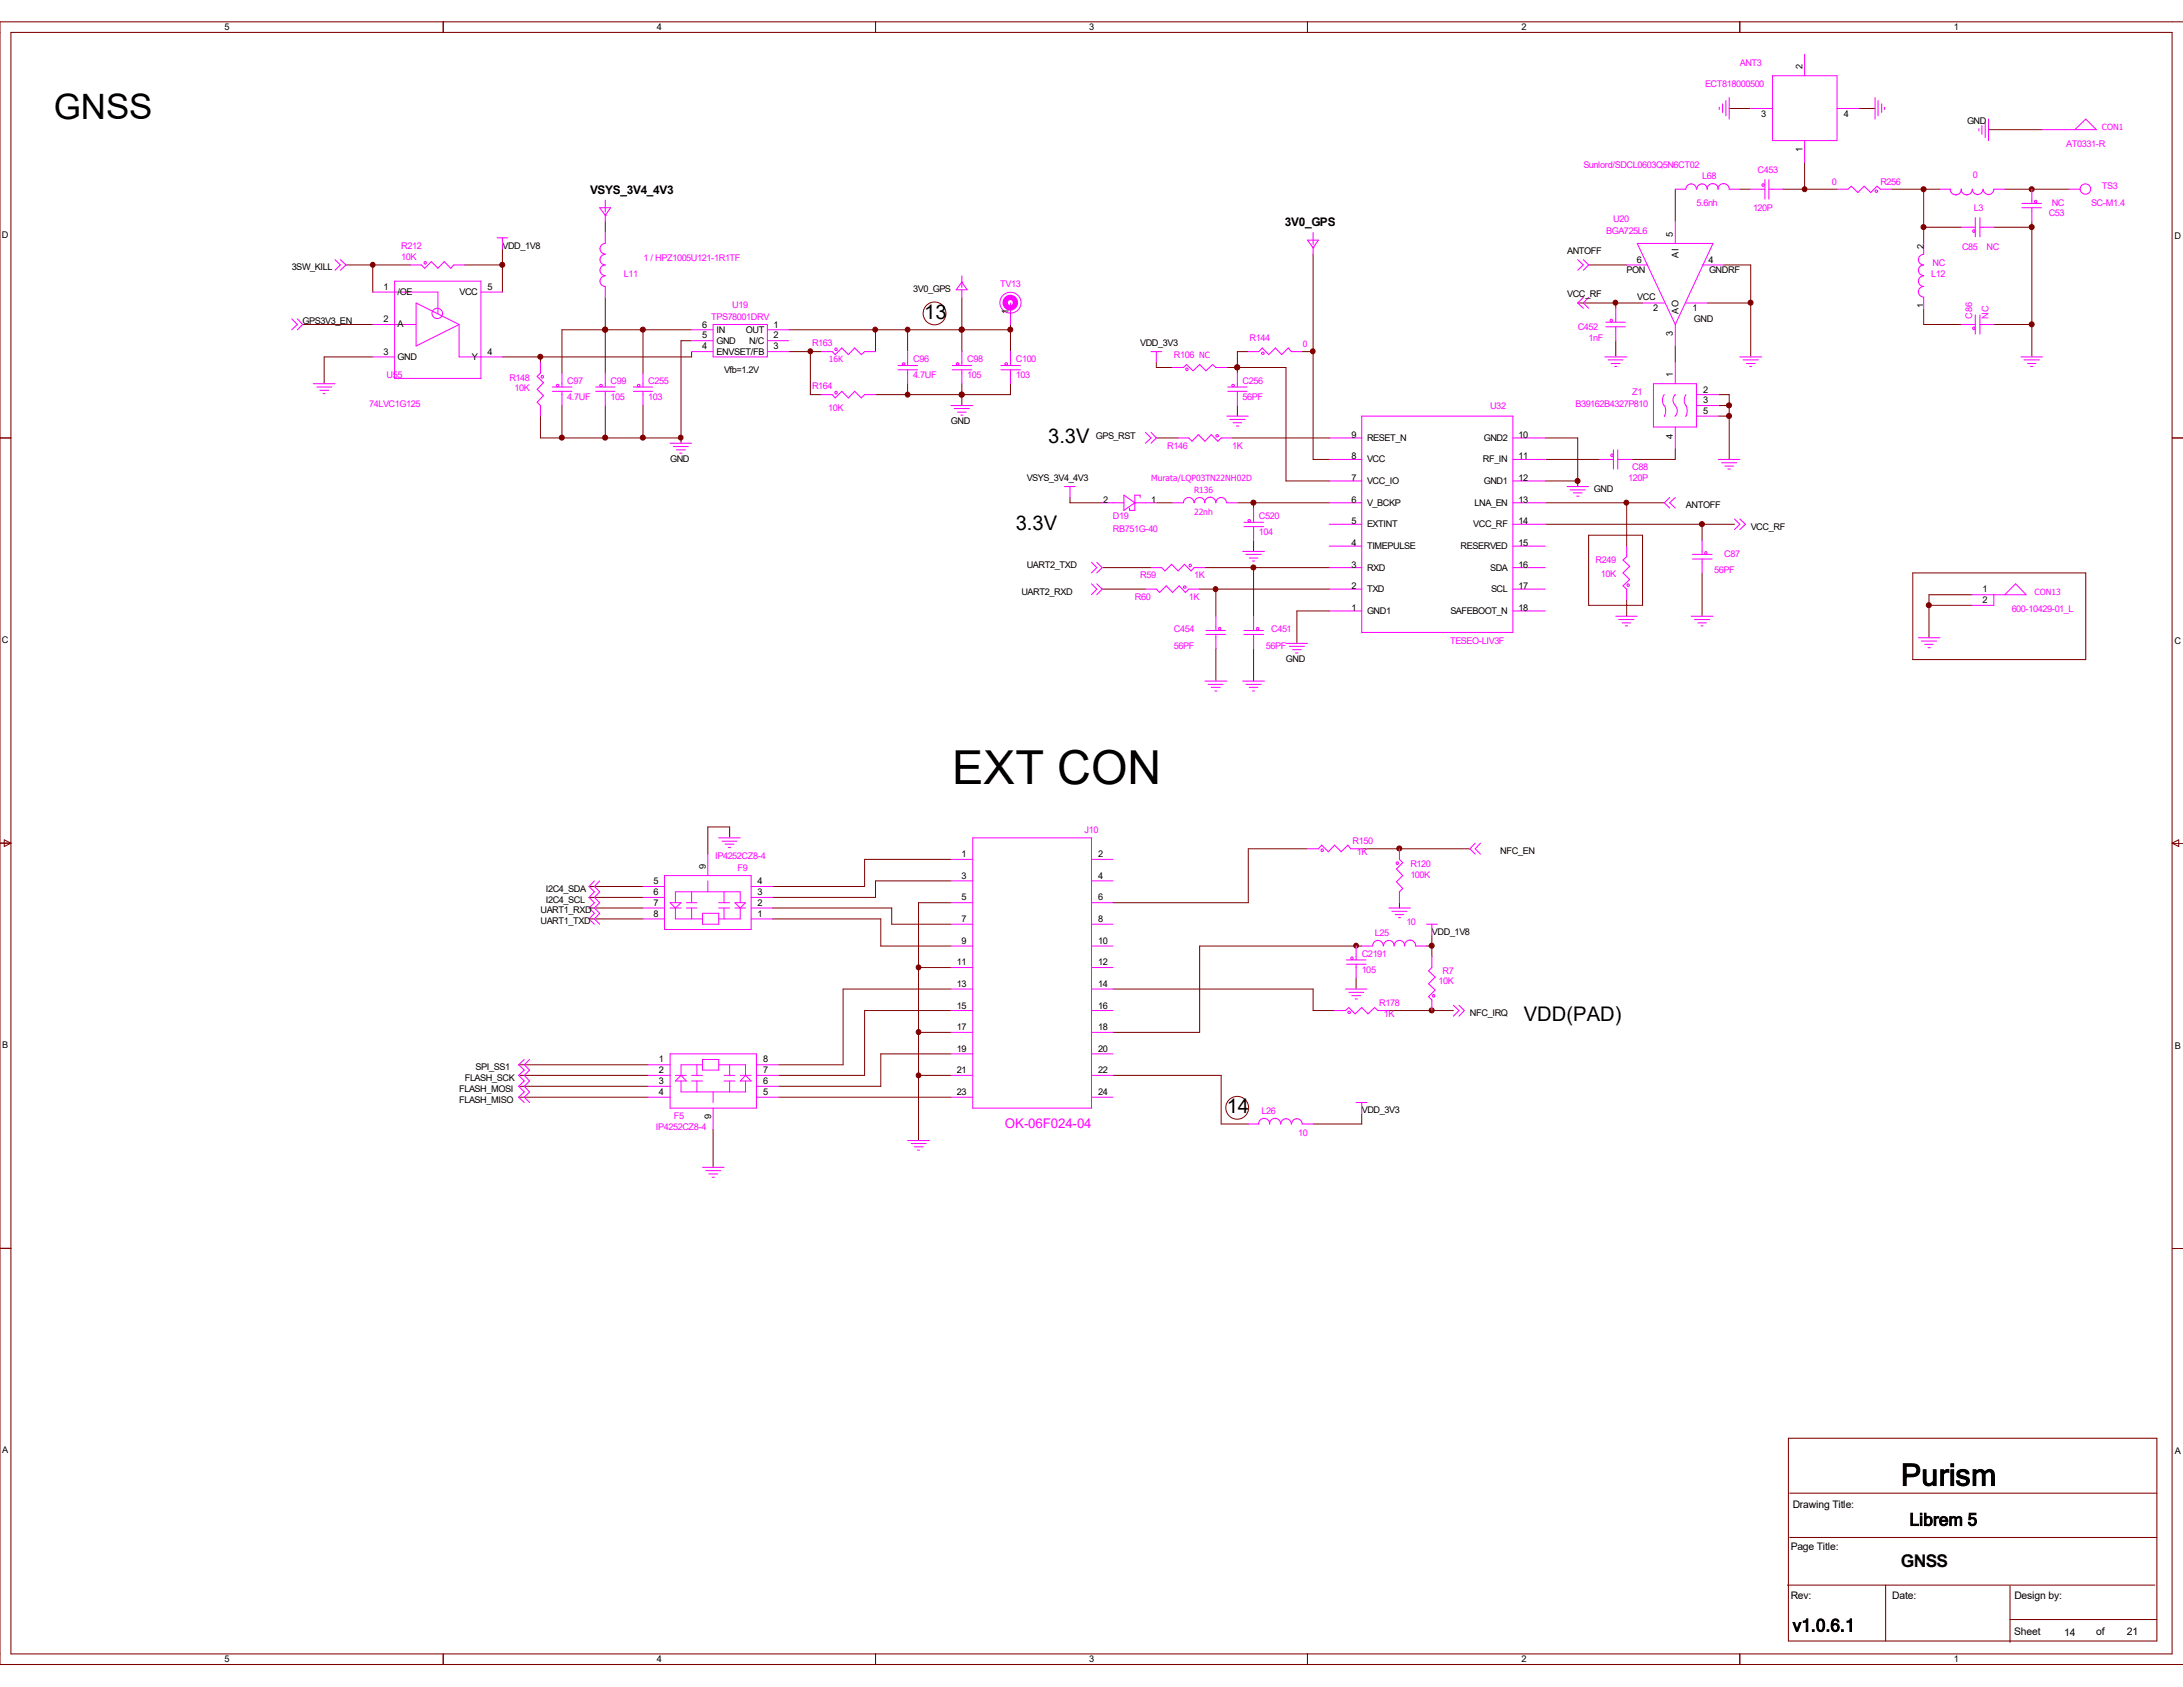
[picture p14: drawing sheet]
<svg xmlns="http://www.w3.org/2000/svg" width="279mm" height="216mm" viewBox="0 0 279 216" stroke-linecap="round" stroke-linejoin="round" font-family="sans-serif">
<defs><g id="words">
<text font-size="6" x="121.9" y="100.3">EXT CON</text>
<text font-size="4.5" x="6.9" y="15.2">GNSS</text>
<text font-size="3.9" x="243.3" y="190.1">Purism</text>
<g font-size="2.6">
<text x="118.3" y="40.8">13</text>
<text x="134.2" y="56.7">3.3V</text>
<text x="130" y="67.8">3.3V</text>
<text x="195" y="130.7">VDD(PAD)</text>
<text x="157" y="142.5">14</text>
</g>
<g font-size="2.2">
<text x="244.4" y="195.2">Librem 5</text>
<text x="243.3" y="200.6">GNSS</text>
<text x="229.4" y="208.8">v1.0.6.1</text>
</g>
<text font-size="1.7" fill="#f0f" x="128.6" y="144.4">OK-06F024-04</text>
<g font-size="1.5">
<text x="75.5" y="24.8">VSYS_3V4_4V3</text>
<text x="164.5" y="28.9">3V0_GPS</text>
</g>
<g font-size="1.3">
<text x="229.4" y="193">Drawing Title:</text>
<text x="229.2" y="198.4">Page Title:</text>
<text x="229.2" y="204.6">Rev:</text>
<text x="242.2" y="204.6">Date:</text>
<text x="257.8" y="209.2">Sheet</text>
<text x="257.8" y="204.6">Design by:</text>
<text x="264.2" y="209.3">14</text>
<text x="268.3" y="209.2">of</text>
<text x="272.2" y="209.2">21</text>
</g>
<g font-size="1.2">
<text x="28.7" y="3.9">5</text>
<text x="84.1" y="3.9">4</text>
<text x="139.4" y="3.9">3</text>
<text x="194.7" y="3.9">2</text>
<text x="250.1" y="3.9">1</text>
<text x="230.7" y="8.8" transform="rotate(-90 230.7 8.8)">2</text>
<text x="225.4" y="14.9">3</text>
<text x="236" y="14.9">4</text>
<text x="251.8" y="15.9">GND</text>
<text x="230.7" y="19.5" transform="rotate(-90 230.7 19.5)">1</text>
<text x=".3" y="30.4">D</text>
<text x="37.3" y="34.6">3SW_KILL</text>
<text x="64.3" y="31.8">VDD_1V8</text>
<text x="200.6" y="32.6">ANTOFF</text>
<text x="208.2" y="35">PON</text>
<text x="209.5" y="33.6">6</text>
<text x="214.1" y="30.3" transform="rotate(-90 214.1 30.3)">5</text>
<text x="214.8" y="33" transform="rotate(-90 214.8 33)">AI</text>
<text x="218.7" y="33.6">4</text>
<text x="218.7" y="35">GNDRF</text>
<text x="246.2" y="31.8" transform="rotate(-90 246.2 31.8)">2</text>
<text x="278.3" y="30.6">D</text>
<text x="38.7" y="41.5">GPS3V3_EN</text>
<text x="49.1" y="37.1">1</text>
<text x="49.1" y="41.2">2</text>
<text x="50.9" y="37.8">/OE</text>
<text x="50.9" y="41.9">A</text>
<text x="58.8" y="37.8">VCC</text>
<text x="62.4" y="37.1">5</text>
<text x="89.9" y="42">6</text>
<text x="99" y="42">1</text>
<text x="116.9" y="37.4">3V0_GPS</text>
<text x="129.1" y="40.2" transform="rotate(-90 129.1 40.2)">1</text>
<text x="200.6" y="38.1">VCC_RF</text>
<text x="209.5" y="38.4">VCC</text>
<text x="211.6" y="39.8">2</text>
<text x="214.8" y="40.1" transform="rotate(-90 214.8 40.1)">AO</text>
<text x="216.6" y="39.8">1</text>
<text x="216.8" y="41.2">GND</text>
<text x="246.2" y="39.4" transform="rotate(-90 246.2 39.4)">1</text>
<text x="49.1" y="45.4">3</text>
<text x="50.9" y="46.1">GND</text>
<text x="60.4" y="46.1">Y</text>
<text x="62.4" y="45.4">4</text>
<text x="89.9" y="44.7">4</text>
<text x="89.9" y="43.3">5</text>
<text x="91.7" y="45.4">ENVSET/FB</text>
<text x="91.7" y="44">GND</text>
<text x="91.7" y="42.6">IN</text>
<text x="92.7" y="47.8">Vfb=1.2V</text>
<text x="95.5" y="42.6">OUT</text>
<text x="95.9" y="44">N/C</text>
<text x="99" y="43.3">2</text>
<text x="99" y="44.7">3</text>
<text x="145.9" y="44.3">VDD_3V3</text>
<text x="214.1" y="43" transform="rotate(-90 214.1 43)">3</text>
<text x="214.1" y="48.3" transform="rotate(-90 214.1 48.3)">1</text>
<text x="218" y="53">5</text>
<text x="218" y="51.6">3</text>
<text x="218" y="50.2">2</text>
<text x="85.8" y="59.1">GND</text>
<text x="121.7" y="54.3">GND</text>
<text x="140.3" y="56.2">GPS_RST</text>
<text x="173" y="58.8">8</text>
<text x="173" y="56">9</text>
<text x="175" y="59.2">VCC</text>
<text x="175" y="56.4">RESET_N</text>
<text x="189.8" y="59.2">RF_IN</text>
<text x="189.9" y="56.4">GND2</text>
<text x="194.4" y="56">10</text>
<text x="194.4" y="58.8">11</text>
<text x="214.1" y="56.1" transform="rotate(-90 214.1 56.1)">4</text>
<text x="131.4" y="61.6">VSYS_3V4_4V3</text>
<text x="141.2" y="64.3">2</text>
<text x="147.3" y="64.3">1</text>
<text x="173" y="64.3">6</text>
<text x="173" y="61.6">7</text>
<text x="175" y="64.7">V_BCKP</text>
<text x="175" y="61.9">VCC_IO</text>
<text x="188.7" y="64.7">LNA_EN</text>
<text x="189.9" y="61.9">GND1</text>
<text x="194.4" y="61.6">12</text>
<text x="194.4" y="64.3">13</text>
<text x="204" y="62.9">GND</text>
<text x="215.8" y="65">ANTOFF</text>
<text x="173" y="69.9">4</text>
<text x="173" y="67.1">5</text>
<text x="175" y="70.3">TIMEPULSE</text>
<text x="175" y="67.5">EXTINT</text>
<text x="186.9" y="70.3">RESERVED</text>
<text x="188.6" y="67.5">VCC_RF</text>
<text x="194.4" y="69.9">15</text>
<text x="194.4" y="67.1">14</text>
<text x="224.1" y="67.8">VCC_RF</text>
<text x="130.7" y="76.1">UART2_RXD</text>
<text x="131.4" y="72.6">UART2_TXD</text>
<text x="173" y="75.4">2</text>
<text x="173" y="72.6">3</text>
<text x="175" y="75.8">TXD</text>
<text x="175" y="73">RXD</text>
<text x="190.7" y="73">SDA</text>
<text x="190.8" y="75.8">SCL</text>
<text x="194.4" y="72.6">16</text>
<text x="194.4" y="75.4">17</text>
<text x="253.7" y="75.8">1</text>
<text x="253.7" y="77.2">2</text>
<text x=".3" y="82.3">C</text>
<text x="173" y="78.2">1</text>
<text x="175" y="78.6">GND1</text>
<text x="185.6" y="78.6">SAFEBOOT_N</text>
<text x="194.4" y="78.2">18</text>
<text x="278.3" y="82.4">C</text>
<text x="164.6" y="84.7">GND</text>
<text x="83.7" y="113.2">5</text>
<text x="90.3" y="111.2" transform="rotate(-90 90.3 111.2)">9</text>
<text x="96.9" y="113.2">4</text>
<text x="123.1" y="109.7">1</text>
<text x="123.1" y="112.5">3</text>
<text x="140.6" y="109.7">2</text>
<text x="140.6" y="112.5">4</text>
<text x="192" y="109.3">NFC_EN</text>
<text x="69.2" y="116.9">UART1_RXD</text>
<text x="69.2" y="118.3">UART1_TXD</text>
<text x="69.8" y="114.1">I2C4_SDA</text>
<text x="69.8" y="115.5">I2C4_SCL</text>
<text x="83.7" y="114.6">6</text>
<text x="83.7" y="115.9">7</text>
<text x="83.7" y="117.3">8</text>
<text x="96.9" y="117.3">1</text>
<text x="96.9" y="115.9">2</text>
<text x="96.9" y="114.6">3</text>
<text x="123.1" y="115.2">5</text>
<text x="123.1" y="118">7</text>
<text x="140.6" y="115.2">6</text>
<text x="140.6" y="118">8</text>
<text x="183.3" y="119.7">VDD_1V8</text>
<text x="122.5" y="123.5">11</text>
<text x="123.1" y="120.8">9</text>
<text x="140.5" y="123.5">12</text>
<text x="140.6" y="120.8">10</text>
<text x="122.5" y="126.3">13</text>
<text x="122.5" y="129.1">15</text>
<text x="122.5" y="131.8">17</text>
<text x="140.5" y="126.3">14</text>
<text x="140.5" y="129.1">16</text>
<text x="140.5" y="131.8">18</text>
<text x="188.1" y="130">NFC_IRQ</text>
<text x=".3" y="134.2">B</text>
<text x="60.9" y="136.9">SPI_SS1</text>
<text x="84.3" y="136">1</text>
<text x="84.3" y="137.4">2</text>
<text x="97.7" y="137.4">7</text>
<text x="97.7" y="136">8</text>
<text x="122.5" y="134.6">19</text>
<text x="122.5" y="137.4">21</text>
<text x="140.5" y="134.6">20</text>
<text x="140.5" y="137.4">22</text>
<text x="278.3" y="134.3">B</text>
<text x="58.8" y="139.7">FLASH_MOSI</text>
<text x="58.8" y="141.1">FLASH_MISO</text>
<text x="59.5" y="138.3">FLASH_SCK</text>
<text x="84.3" y="138.8">3</text>
<text x="84.3" y="140.1">4</text>
<text x="91" y="143.3" transform="rotate(-90 91 143.3)">9</text>
<text x="97.7" y="140.1">5</text>
<text x="97.7" y="138.8">6</text>
<text x="122.5" y="140.1">23</text>
<text x="140.5" y="140.1">24</text>
<text x="174.3" y="142.5">VDD_3V3</text>
<text x=".3" y="186">A</text>
<text x="278.3" y="186.1">A</text>
<text x="28.7" y="212.7">5</text>
<text x="84.1" y="212.7">4</text>
<text x="139.4" y="212.7">3</text>
<text x="194.7" y="212.7">2</text>
<text x="250.1" y="212.7">1</text>
</g>
<g font-size="1.2" fill="#f0f">
<text x="218.2" y="11.1">ECT818000500</text>
<text x="222.7" y="8.4">ANT3</text>
<text x="202.6" y="21.5">Sunlord/SDCL0603Q5N6CT02</text>
<text x="217.8" y="22.9">L68</text>
<text x="225" y="22.1">C453</text>
<text x="234.4" y="23.6">0</text>
<text x="240.7" y="23.6">R256</text>
<text x="252.5" y="22.8">0</text>
<text x="264.5" y="18.8">AT0331-R</text>
<text x="205.6" y="29.9">BGA725L6</text>
<text x="206.5" y="28.4">U20</text>
<text x="217.1" y="26.4">5.6nh</text>
<text x="224.4" y="27">120P</text>
<text x="252.6" y="27">L3</text>
<text x="262.2" y="27.7">C53</text>
<text x="262.6" y="26.3">NC</text>
<text x="267.6" y="26.4">SC-M1.4</text>
<text x="269" y="24.2">TS3</text>
<text x="51.4" y="31.8">R212</text>
<text x="51.4" y="33.2">10K</text>
<text x="79.8" y="35.4">L11</text>
<text x="82.4" y="33.4">1 / HPZ1005U121-1R1TF</text>
<text x="247.2" y="35.4">L12</text>
<text x="247.4" y="34">NC</text>
<text x="251.1" y="32">C85</text>
<text x="254.3" y="32">NC</text>
<text x="91" y="40.9">TPS78001DRV</text>
<text x="93.7" y="39.5">U19</text>
<text x="128" y="36.8">TV13</text>
<text x="252.4" y="40.8" transform="rotate(-90 252.4 40.8)">C86</text>
<text x="254.5" y="40.8" transform="rotate(-90 254.5 40.8)">NC</text>
<text x="103.9" y="44.3">R163</text>
<text x="116.9" y="46.4">C96</text>
<text x="123.8" y="46.4">C98</text>
<text x="130" y="46.4">C100</text>
<text x="150.2" y="45.8">R106 NC</text>
<text x="159.9" y="43.7">R144</text>
<text x="201.9" y="42.2">C452</text>
<text x="203.3" y="43.6">1nF</text>
<text x="47.2" y="52">74LVC1G125</text>
<text x="49.5" y="48.4">U55</text>
<text x="65.2" y="48.7">R148</text>
<text x="65.9" y="50.1">10K</text>
<text x="72.6" y="49.1">C97</text>
<text x="72.6" y="51.2">4.7UF</text>
<text x="78.1" y="49.1">C99</text>
<text x="78.1" y="51.2">105</text>
<text x="83" y="49.1">C255</text>
<text x="83" y="51.2">103</text>
<text x="103.9" y="49.8">R164</text>
<text x="106" y="52.6">10K</text>
<text x="116.9" y="48.4">4.7UF</text>
<text x="123.8" y="48.4">105</text>
<text x="130" y="48.4">103</text>
<text x="159" y="49.1">C256</text>
<text x="159" y="51.2">56PF</text>
<text x="190.7" y="52.3">U32</text>
<text x="201.6" y="52">B39162B4327P810</text>
<text x="208.9" y="50.5">Z1</text>
<text x="149.4" y="57.4">R146</text>
<text x="157.7" y="57.4">1K</text>
<text x="208.4" y="61.6">120P</text>
<text x="208.9" y="60.2">C88</text>
<text x="142.5" y="66.4">D19</text>
<text x="142.5" y="68.1">RB751G-40</text>
<text x="161.1" y="66.4">C520</text>
<text x="161.1" y="68.5">104</text>
<text x="220.7" y="71.2">C87</text>
<text x="145.2" y="76.8">R60</text>
<text x="145.9" y="74">R59</text>
<text x="152.1" y="76.8">1K</text>
<text x="152.8" y="74">1K</text>
<text x="204.2" y="72.1">R249</text>
<text x="204.9" y="73.9">10K</text>
<text x="219.4" y="73.3">56PF</text>
<text x="150.2" y="80.9">C454</text>
<text x="150.2" y="83">56PF</text>
<text x="162" y="83">56PF</text>
<text x="162.7" y="80.9">C451</text>
<text x="185.6" y="82.5">TESEO-LIV3F</text>
<text x="257.5" y="78.3">600-10429-01_L</text>
<text x="138.8" y="106.6">J10</text>
<text x="91.5" y="110">IP4252CZ8-4</text>
<text x="94.4" y="111.5">F9</text>
<text x="173.1" y="108">R150</text>
<text x="173.7" y="109.4">1K</text>
<text x="180.5" y="111">R120</text>
<text x="180.5" y="112.4">100K</text>
<text x="176" y="119.8">L25</text>
<text x="180" y="118.4">10</text>
<text x="174.3" y="122.4">C2191</text>
<text x="174.3" y="124.5">105</text>
<text x="184.1" y="126">10K</text>
<text x="184.6" y="124.6">R7</text>
<text x="176.5" y="128.8">R178</text>
<text x="177.1" y="130.1">1K</text>
<text x="86.2" y="143.2">F5</text>
<text x="161.5" y="142.6">L26</text>
<text x="83.9" y="144.7">IP4252CZ8-4</text>
<text x="166.2" y="145.4">10</text>
</g>
<g font-size="1.1" fill="#f0f">
<text x="269" y="16.6">CON1</text>
<text x="106.1" y="46.4">16K</text>
<text x="166.8" y="44.4">0</text>
<text x="147.3" y="61.6">Murata/LQP03TN22NH02D</text>
<text x="152.8" y="63.1">R136</text>
<text x="152.8" y="65.9">22nh</text>
<text x="260.4" y="76.1">CON13</text>
</g>
</g></defs>
<g fill="none" stroke="#800000" stroke-width=".13">
<path d="M1.4 4.1h276.6v207.6h-276.6zM56.7 2.8v1.3M112.1 2.8v1.3M167.3 2.8v1.3M221.3 13.9h2.8M222.7 2.8v1.3M237.9 13.9h2.1M254.5 16.6h6.9M279.4 2.8h-279.4v210.2h279.4M44.3 33.9h8.2M47.7 33.9v3.5M59.5 33.9h4.8"/>
<path d="M64.3 31.8v5.6M77.5 28.4v1.4M77.5 38.1v9.7M123.1 38.1v6.9M168.1 32.6v26.2h2M201.9 38.8h8.3M203.3 33.9h4.9M206.8 38.8v.7M214.4 24.2v4.2M218.5 38.8h5.6M220.6 33.9h3.5v11.8M222.7 24.2h1.4"/>
<path d="M228.2 24.2h6.9M231 20.8v3.4M242.1 24.2h6.2M246.2 39.5v2h4.8M246.2 24.2v7M246.2 29.1h4.8M255.2 29.1h4.9M256.6 24.2h8.3M260.1 24.2h.1M260.1 28.4v17.3M0 56h1.4M38.7 41.5h9"/>
<path d="M47.7 45.7h-6.2v3.4M69.2 53.3v2.7h18M69.2 45.7v.7M71.9 51.9v4.1M77.5 42.2h.1M77.5 51.9v4.1M82.3 42.2v5.6M82.3 51.9v4.1M88.5 43.6h-1.3v13.1M88.5 42.2h-16.6v5.6M88.5 45v.7h-24.2M101 42.2h28.3"/>
<path d="M101 45h4.1M103.7 45v5.5h1.4M112.1 42.2v2.8M116.2 42.2v2.8M116.2 49.1v1.4M123.1 50.5h.1M123.1 42.2h.1M123.1 49.1v2.8M129.3 49.1v1.4h-17.2M129.3 41.5v3.5M148 56h2.8M148 46.4v.6h2.1"/>
<path d="M157 47h7.6v14.6h5.5M157.7 56h12.4M158.4 47h.1M158.4 51.9v1.4M159.8 45h-1.4v2.8M166.7 45h1.4M197.8 56h4.1v6.3M197.8 58.8h6.9M206.8 43.6v2.1M214.4 57.4v1.4h-5.5M214.4 44.3v2.1M219.9 50.5h1.4v8.3"/>
<path d="M219.9 51.9h1.4M219.9 53.3h1.4M255.2 41.5h4.9M278 56h1.4M136.9 63.7v.6h4.2M141.1 72.6h6.2M141.1 75.4h5.5M148 64.3h2.1M153.5 75.4h16.6M154.2 72.6h15.9M155.6 75.4v3.5M158.4 64.3h11.7"/>
<path d="M160.4 72.6h.1M160.4 64.3v.7M160.4 69.2v1.4M160.4 72.6v6.3M170.1 78.2h-4.1v4.1M197.8 61.6h4.1M197.8 64.3h15.2M197.8 67.1h24.2M203.3 68.5h6.9v9h-6.9zM208.2 64.3v5.6M208.2 76.8v2.1M217.8 67.1v2.1"/>
<path d="M217.8 73.3v5.6M244.8 73.3h22.2v11.1h-22.2zM246.9 77.5h5.5M252.4 76.1h-5.5v5.5M155.6 83v4.2M160.4 83v4.2M0 107.9h1.4M.6 107.5l.8 .4-.8 .4zM75.4 113.5h6.9M75.4 114.9h6.9M75.4 116.2h6.9M75.4 117.6h6.9"/>
<path d="M93.4 107.2v-1.4h-2.8v3.5M98.9 117.6h13.8v3.5h9M98.9 116.2h15.2v2.1h7.6M121.7 112.7h-9.6v2.2h-13.2M121.7 115.5h-4.1v30.5M121.7 110h-11v3.5h-11.8M167.3 108.6h-7.5v6.9h-17.3M174.3 108.6h13.8M179.1 108.6h.1M179.1 115.5v.7M183.3 119.7v2.7M278 107.9h1.4"/>
<path d="M278 107.9l.8-.4v.8zM66.4 137.6h16.6M66.4 136.3h16.6M66.4 139h16.6M117.6 123.8h4.1M117.6 132.1h4.1M117.6 137.6h4.1M121.7 129.3h-11v8.3h-11.1M121.7 126.6h-13.8v9.7h-8.3M121.7 134.9h-9v4.1h-13.1M142.5 126.6h25.6v2.7h2.7M142.5 137.6h13.8v6.2h3.5"/>
<path d="M173.6 121.1h.1M173.6 125.2v1.4M174.3 121.1h-20.8v11h-11M177.8 129.3h8.2M182.6 121.1h.7M183.3 129.3h.1M0 159.8h1.4M66.4 140.4h16.6M91.3 144.6v4.8M99.6 140.4h22.1M174.3 142.5v1.3h-6.2M278 159.8h1.4"/>
<path d="M228.9 184.1h47.2v25.9h-47.2zM229.1 196.8h47M229.1 191.1h47M56.7 211.7v1.3M112.1 211.7v1.3M167.3 211.7v1.3M222.7 211.7v1.3M228.8 202.9h47M241.3 202.9v7.1M257.3 207.3h18.8M257.3 203v7.2"/>
<circle cx="119.6" cy="40.1" r="1.46"/>
<circle cx="158.3" cy="141.8" r="1.46"/>
</g>
<g fill="#800000" stroke="#800000" stroke-width=".13">
<circle cx="77.4" cy="42.2" r=".32"/>
<circle cx="201.9" cy="61.6" r=".32"/>
<circle cx="123.1" cy="50.5" r=".32"/>
<circle cx="87.1" cy="56" r=".31"/>
<circle cx="71.9" cy="56" r=".32"/>
<circle cx="77.4" cy="56" r=".32"/>
<circle cx="116.2" cy="42.2" r=".31"/>
<circle cx="123.1" cy="42.2" r=".32"/>
<circle cx="82.3" cy="42.2" r=".32"/>
<circle cx="82.3" cy="56" r=".32"/>
<circle cx="158.3" cy="47" r=".32"/>
<circle cx="179.1" cy="108.6" r=".32"/>
<circle cx="112" cy="42.2" r=".31"/>
<circle cx="103.7" cy="45" r=".31"/>
<circle cx="116.2" cy="50.5" r=".31"/>
<circle cx="160.4" cy="64.3" r=".32"/>
<circle cx="168" cy="45" r=".31"/>
<circle cx="64.3" cy="33.9" r=".32"/>
<circle cx="69.2" cy="45.7" r=".32"/>
<circle cx="47.7" cy="33.9" r=".31"/>
<circle cx="183.2" cy="121" r=".32"/>
<circle cx="129.3" cy="42.2" r=".32"/>
<circle cx="183.2" cy="129.3" r=".32"/>
<circle cx="260" cy="29.1" r=".32"/>
<circle cx="260" cy="41.5" r=".32"/>
<circle cx="260" cy="24.2" r=".32"/>
<circle cx="117.5" cy="137.6" r=".31"/>
<circle cx="117.5" cy="132.1" r=".31"/>
<circle cx="117.5" cy="123.8" r=".31"/>
<circle cx="173.6" cy="121" r=".31"/>
<circle cx="221.3" cy="51.9" r=".32"/>
<circle cx="221.3" cy="53.2" r=".32"/>
<circle cx="224" cy="38.7" r=".32"/>
<circle cx="208.1" cy="64.3" r=".31"/>
<circle cx="206.7" cy="38.7" r=".31"/>
<circle cx="217.8" cy="67.1" r=".32"/>
<circle cx="246.9" cy="77.4" r=".32"/>
<circle cx="160.4" cy="72.6" r=".32"/>
<circle cx="155.6" cy="75.4" r=".31"/>
<circle cx="246.2" cy="29.1" r=".32"/>
<circle cx="246.2" cy="24.2" r=".32"/>
<circle cx="231" cy="24.2" r=".31"/>
</g>
<g fill="none" stroke="#f0f" stroke-width=".13">
<path d="M220 13.7v.3M220.5 13.3v1.1M220.9 12.9v1.9M221.3 12.5v2.7M224.1 13.9h2.8M226.9 9.7h8.2v8.3h-8.2zM231 6.9v2.8M231 18v2.8M235.1 13.9h2.8M240 12.5v2.7M240.4 12.9v1.9M240.8 13.3v1.1"/>
<path d="M241.2 13.7v.3M253.3 16.5v.3M253.7 16.1v1.1M254.1 15.7v1.9M254.5 15.2v2.8M261.4 16.6h6.9l-1.3-1.4-1.4 1.4M42.9 33.2l.7 .7-.7 .7M43.6 33.2l.7 .7-.7 .7M47.7 37.4h8.3v2.7M50.5 36h11.1v12.4h-11.1zM52.5 33.9h1.4l.5 .4 .8-.8 .8 .8 .9-.8 .8 .8 .4-.4h1.4M53.3 38.8l5.5 2.7-5.5 2.8z"/>
<path d="M61.6 37.4h2.7M63.6 30.4h1.4M64.3 30.4v1.4M76.8 26.6h1.3l-.6 1zM77.5 29.8v1.4a.68 .68 0 0 0-.7 .6 .68 .68 0 0 0 .7 .7M77.5 27.6h.1M77.5 25.6v1.5M77.5 27.4v1M77.5 35.3a.68 .68 0 0 0-.7 .7 .68 .68 0 0 0 .7 .7v1.4M77.5 32.6a.68 .68 0 0 0-.7 .6 .68 .68 0 0 0 .7 .7 .68 .68 0 0 0-.7 .7 .68 .68 0 0 0 .7 .7M123.1 36.1h.1M123.1 35.3v1.5"/>
<path d="M123.1 37.1v1M123.1 36.1l.7 1h-1.4zM129.3 38.8v2.7M167.3 30.7h1.4l-.6 1zM168.1 31.7h.1M168.1 29.8v1.5M168.1 31.6v1M201.9 33.2l.7 .7-.7 .7M202.6 33.2l.7 .7-.7 .7M202.6 38.1l-.7 .7 .7 .7M203.3 38.1l-.7 .7 .7 .7M206.8 39.5v1.7"/>
<path d="M208.2 33.9h2.7M209.5 31.2h9.7l-4.8 10.3zM210.2 38.8h2.8M214.4 24.2h1.4a.68 .68 0 0 1 .7-.7 .68 .68 0 0 1 .6 .7M214.4 28.4v2.8M215.8 38.8h2.7M217.2 24.2a.68 .68 0 0 1 .6-.7 .68 .68 0 0 1 .7 .7M217.8 33.9h2.8M219.2 23.5a.72 .72 0 0 1 .7 .7M219.2 23.5a.63 .63 0 0 0-.7 .7M220.6 23.5a.72 .72 0 0 1 .7 .7h1.4M220.6 23.5a.63 .63 0 0 0-.7 .7"/>
<path d="M224.1 24.2h1.8M225.9 23v2.5M226.4 24.2h1.8M226.4 23v2.5M235.1 24.2h1.4l.4-.4 .9 .8 .8-.8 .8 .8 .8-.8 .5 .4h1.4M240 24.4h.3v.2h-.3zM245.5 37.4v-.1a.68 .68 0 0 0 .7 .7M246.2 35.3a.68 .68 0 0 0-.7 .7 .68 .68 0 0 0 .7 .7 .68 .68 0 0 0-.7 .6M246.2 31.2v1.4a.68 .68 0 0 0-.7 .6 .68 .68 0 0 0 .7 .7 .68 .68 0 0 0-.7 .7 .68 .68 0 0 0 .7 .7M246.2 38.1v1.4M248.3 24.2h1.3a.61 .61 0 0 0 .7 .7M250.4 24.9h-.1a.65 .65 0 0 0 .7-.7 .72 .72 0 0 0 .7 .7"/>
<path d="M251 29.1h1.8M252.8 27.9v2.4M253.1 24.9a.68 .68 0 0 1-.7-.7 .72 .72 0 0 1-.7 .7h.1M253.4 27.9v2.4M253.4 29.1h1.8M253.8 24.2a.76 .76 0 0 1-.7 .7M253.8 24.2a.68 .68 0 0 0 .7 .7M256.6 24.2h-1.4a.76 .76 0 0 1-.7 .7M258.8 26.6h2.5M258.8 26h2.5M260.1 24.2v1.8M260.1 26.6v1.8"/>
<path d="M264.9 24.2h1.4M37.3 40.8l.8 .7-.8 .7M38.1 40.8l.6 .7-.6 .7M40.1 49.1h2.8M40.6 49.5h1.9M40.9 50h1.2M41.4 50.4h.2M47.7 41.5h5.6M47.7 45.7h2.8M58.8 41.5v4.2h5.5M69.2 46.4v1.4l-.5 .4 .9 .8-.9 .8 .9 .8-.9 .9 .5 .4v1.4M70.7 50.1h2.5"/>
<path d="M70.7 49.5h2.5M71.3 49.2h.2v.2h-.2zM71.9 47.8v1.7M71.9 50.1v1.8M76.2 50.1h2.5M76.2 49.5h2.5M76.8 49.2h.2v.2h-.2zM77.5 47.8v1.7M77.5 50.1v1.8M81.1 50.1h2.4M81.1 49.5h2.4M81.6 49.2h.3v.2h-.3z"/>
<path d="M82.3 47.8v1.7M82.3 50.1v1.8M85.8 56.7h2.7M86.2 57.1h1.9M86.6 57.6h1.1M87 58h.3M88.5 42.2h2.8M88.5 43.6h2.8M88.5 45h2.8M91.3 41.5h6.9v4.2h-6.9zM98.2 42.2h2.8M98.2 43.6h2.8"/>
<path d="M98.2 45h2.8M105.1 50.5h1.4l.4 .4 .8-.8 .9 .8 .8-.8 .8 .8 .5-.4h1.4M105.1 45h1.4l.4 .4 .8-.9 .9 .9 .8-.9 .8 .9 .5-.4h1.4M114.9 47.3h2.5M114.9 46.8h2.5M115.5 46.5h.3v.2h-.3zM116.2 45v1.8M116.2 47.3v1.8M121.7 51.9h2.8M121.9 47.3h2.5M121.9 46.8h2.5M122.1 52.3h2"/>
<path d="M122.4 46.5h.3v.2h-.3zM122.6 52.7h1.1M123 53.1h.2M123.1 45v1.8M123.1 47.3v1.8M128.1 47.3h2.5M128.1 46.8h2.5M128.7 46.5h.2v.2h-.2zM129.3 45v1.8M129.3 47.3v1.8M146.6 55.3l.7 .7-.7 .7M147.3 45h1.4"/>
<path d="M147.3 55.3l.7 .7-.7 .7M148 45v1.4M150.1 47h1.4l.3-.3 .9 .8 .8-.8 .8 .8 .9-.8 .4 .3h1.4M150.8 56h1.3l.5 .5 .8-.9 .8 .9 .8-.9 .9 .9 .4-.5h1.4M155.7 55.7h.2v.2h-.2zM157 53.3h2.8M157.1 50.1h2.5M157.1 49.5h2.5M157.4 53.7h1.9M157.7 49.2h.2v.2h-.2zM157.8 54.1h1.1M158.2 54.5h.3"/>
<path d="M158.4 47.8v1.7M158.4 50.1v1.8M159.8 45h1.3l.4-.5 .9 .9 .8-.9 .8 .9 .9-.9 .4 .5h1.4M161.5 45.1h.2v.2h-.2zM170.1 56h4.2M170.1 58.8h4.2M174.3 53.3h19.3v27.6h-19.3zM193.6 56h4.2M193.6 58.8h4.2M204.7 58.8h1.8M205.4 45.7h2.8M205.5 41.8h2.5"/>
<path d="M205.5 41.2h2.5M205.8 46.1h1.9M206.2 46.5h1.1M206.5 57.6v2.4M206.7 46.9h.2M206.8 41.8v1.8M207.1 58.8h1.8M207.1 57.6v2.4M211.6 49.1h5.5v5.6h-5.5zM213 50.5a1.16 1.16 0 0 0 0 1.4M213 51.9a1.6 1.6 0 0 1 0 1.4M214.4 51.9a1.01 1.01 0 0 1 0 1.4"/>
<path d="M214.4 41.5v2.8M214.4 46.4v2.7M214.4 54.7v2.7M214.4 50.5a.97 .97 0 0 0 0 1.4M215.8 50.5a1.33 1.33 0 0 0 0 1.4M215.8 51.9a1.36 1.36 0 0 1-.1 1.4M217.1 53.3h2.8M217.1 50.5h2.8M217.1 51.9h2.8M219.9 58.8h2.8M220.3 59.2h2M220.8 59.6h1.1"/>
<path d="M222.7 45.7h2.8M223.1 46.1h1.9M223.5 46.5h1.1M223.9 46.9h.3M251 41.5h1.8M252.8 40.3v2.5M253.4 41.5h1.8M253.4 40.3v2.5M258.7 45.7h2.7M259 46.1h2M259.5 46.5h1.1M259.9 46.9h.3"/>
<path d="M136.2 62.3h1.4M136.9 62.3v1.4M139.7 72l.7 .6-.7 .7M139.7 74.7l.7 .7-.7 .7M140.4 72l.7 .6-.7 .7M140.4 74.7l.7 .7-.7 .7M141.1 64.3h2.7M143.8 63.4l1.4 .9-1.4 1zM145.2 64.3h.1M145.2 64.3h2.8M145.9 63.7v-.3h-.7v1.9h-.6v-.3M146.6 75.4h1.4l.4 .4 .9-.8 .8 .8 .8-.8 .8 .8 .4-.4h1.4"/>
<path d="M147.3 72.6h1.4l.4 .5 .8-.9 .9 .9 .8-.9 .8 .9 .4-.5h1.4M151.5 75h.3v.2h-.3zM152.8 64.3a.68 .68 0 0 0-.7-.6 .68 .68 0 0 0-.6 .6h-1.4M152.9 64.3a.68 .68 0 0 1 .6-.6 .68 .68 0 0 1 .7 .6M154.9 63.6a.72 .72 0 0 1 .7 .7 .68 .68 0 0 1 .7-.6 .68 .68 0 0 1 .7 .6M154.9 63.7a.61 .61 0 0 0-.7 .6M155.6 78.9v1.8M157 64.3h1.4M159 70.6h2.8M159.2 67.4h2.5M159.2 66.8h2.5M159.5 71h1.9"/>
<path d="M159.8 66.5h.2v.2h-.2zM159.9 71.4h1.1M160.3 71.8h.3M160.4 65v1.8M160.4 67.4v1.8M160.4 78.9v1.8M170.1 69.9h4.2M170.1 72.6h4.2M170.1 75.4h4.2M170.1 78.2h4.2M170.1 67.1h4.2M170.1 64.3h4.2"/>
<path d="M170.1 61.6h4.2M193.6 69.9h4.2M193.6 72.6h4.2M193.6 75.4h4.2M193.6 78.2h4.2M193.6 67.1h4.2M193.6 64.3h4.2M193.6 61.6h4.2M200.6 62.3h2.7M201 62.7h1.9M201.4 63.1h1.1M201.8 63.5h.3"/>
<path d="M206.8 78.9h2.7M207.2 79.3h1.9M207.6 79.7h1.1M208.2 69.9v1.3l-.5 .5 .9 .8-.9 .8 .9 .9-.9 .8 .5 .4v1.4M213.7 63.7l-.7 .6 .7 .7M214.4 63.7l-.7 .6 .7 .7M216.5 78.9h2.7M216.6 71.5h2.5M216.6 71h2.5M216.9 79.3h1.9M217.3 79.7h1.1M217.8 69.2v1.8"/>
<path d="M217.8 71.5v1.8M221.1 60h.3M222 66.4l.7 .7-.7 .7M222.7 66.4l.7 .7-.7 .7M252.4 76.1h6.9l-1.3-1.4-1.4 1.4M255.2 76.1v1.4h-2.8M154.2 87.2h2.8M154.3 81.2h2.5M154.3 80.7h2.5M154.6 87.6h1.9M155 88h1.2M155.5 88.4h.2"/>
<path d="M155.6 81.2v1.8M159 87.2h2.8M159.2 81.2h2.5M159.2 80.7h2.5M159.5 87.6h1.9M159.9 88h1.1M160.3 88.4h.3M160.4 81.2v1.8M164.6 82.3h2.7M165 82.7h2M165.4 83.1h1.1M165.8 83.6h.3"/>
<path d="M208 80.1h.3M217.7 80.1h.3M245.5 81.6h2.8M245.9 82h2M246.3 82.5h1.1M246.8 82.9h.3M76.1 112.7l-.7 .8 .7 .6-.7 .8 .7 .6-.7 .7 .7 .7-.7 .7 .7 .7M76.8 112.7l-.7 .8 .7 .6-.7 .8 .7 .6-.7 .7 .7 .7-.7 .7 .7 .7M82.3 116.2h2.7M82.3 117.6h2.7M82.3 114.9h2.7M82.3 113.5h2.7"/>
<path d="M85 112.1h11.1v6.9h-11.1zM85.8 116.2h1.4M85.8 115.5h1.4l-.8 .7zM86.4 115.5v-1.4h8.3v1.4M86.4 116.2v1.4h3.5M87.8 116.2h1.4M87.8 115.5h1.4M88.5 114.1v1.4M88.5 116.2v1.4M89.9 116.9h2.1v1.4h-2.1zM90.6 109.3v2.8M90.6 112.7v1.4"/>
<path d="M92 116.2h1.4M92 115.5h1.4M92 107.2h2.7M92.4 107.7h1.9M92.7 114.1v1.4M92.7 116.2v1.4M92.8 108h1.1M93.2 108.5h.3M94.1 116.2h1.3M94.1 115.5h1.3l-.7 .7zM94.7 116.2v1.4h-2.7M96.1 116.2h2.8"/>
<path d="M96.1 117.6h2.8M96.1 114.9h2.8M96.1 113.5h2.8M121.7 118.3h2.8M121.7 115.5h2.8M121.7 110h2.8M121.7 112.7h2.8M124.5 107.2h15.2v34.6h-15.2zM139.7 118.3h2.8M139.7 115.5h2.8M139.7 110h2.8M139.7 112.7h2.8"/>
<path d="M167.3 108.6h1.4l.5-.4 .8 .8 .8-.8 .9 .8 .8-.8 .4 .4h1.4M177.8 116.2h2.7M178.1 116.6h2M178.6 117.1h1.1M179 117.4h.2M179.1 108.6v1.4l.4 .4-.8 .8 .8 .9-.8 .8 .8 .8-.4 .4v1.4M182.6 118.3h1.4M183.3 118.3v1.4M188.8 107.9l-.7 .7 .7 .7M189.5 107.9l-.7 .7 .7 .7M67.1 135.6l-.7 .7 .7 .6-.7 .7 .7 .7-.7 .7 .7 .7-.7 .7 .7 .7M67.8 135.6l-.7 .7 .7 .6-.7 .7 .7 .7-.7 .7 .7 .7-.7 .7 .7 .7"/>
<path d="M83 137.6h2.8M83 136.3h2.8M83 139h2.8M85.8 134.9h11v6.9h-11zM86.4 137.6h1.4M87.2 137.6l.6 .7h-1.4zM87.2 138.3v1.4h8.2v-1.4M88.5 137.6h1.4M88.5 138.3h1.4M89.2 136.3v1.3M89.2 138.3v1.4M89.9 135.6h2.1v1.3h-2.1z"/>
<path d="M89.9 136.3h-2.7v1.3M91.3 139.7v1.4M92 136.3h3.4v1.3M92.7 137.6h1.4M92.7 138.3h1.4M93.4 136.3v1.3M93.4 138.3v1.4M94.7 137.6h1.4M95.4 137.6l.7 .7h-1.4zM96.8 137.6h2.8M96.8 136.3h2.8M96.8 139h2.8"/>
<path d="M121.7 121.1h2.8M121.7 134.9h2.8M121.7 137.6h2.8M121.7 129.3h2.8M121.7 123.8h2.8M121.7 126.6h2.8M121.7 132.1h2.8M139.7 121.1h2.8M139.7 134.9h2.8M139.7 137.6h2.8M139.7 129.3h2.8M139.7 123.8h2.8"/>
<path d="M139.7 126.6h2.8M139.7 132.1h2.8M170.8 129.3h1.4l.4-.4 .8 .9 .9-.9 .8 .9 .8-.9 .5 .4h1.4M172.2 126.6h2.8M172.3 123.4h2.5M172.3 122.9h2.5M172.6 129.5h.2v.2h-.2zM172.6 127h1.9M173 127.4h1.2M173.4 127.8h.3M173.6 121.1v1.8M173.6 123.4v1.8"/>
<path d="M174.3 121.1h1.4M175.7 121a.68 .68 0 0 1 .7-.6 .68 .68 0 0 1 .6 .7M177.1 121a.68 .68 0 0 1 .7-.6 .68 .68 0 0 1 .6 .7M178.4 121a.68 .68 0 0 1 .7-.6 .68 .68 0 0 1 .7 .7M180.5 120.3a.72 .72 0 0 1 .7 .8h1.4M180.5 120.4a.63 .63 0 0 0-.8 .6M183.3 122.4v1.4l-.5 .4 .9 .9-.9 .8 .9 .8-.9 .9 .5 .4v1.3M186 128.7l.7 .6-.7 .7M186.7 128.7l.7 .6-.7 .7M83 140.4h2.8M89.9 149.4h2.8M90.3 149.8h1.9"/>
<path d="M90.7 150.2h1.2M91.1 150.7h.3M91.3 141.8v2.8M96.8 140.4h2.8M116.2 146h2.8M116.6 146.3h1.9M117 146.8h1.2M117.4 147.2h.3M121.7 140.4h2.8M139.7 140.4h2.8M159.8 143.8h1.3M161.8 143.1a.72 .72 0 0 1 .7 .7"/>
<path d="M161.8 143.2a.63 .63 0 0 0-.7 .6M163.2 143.1a.72 .72 0 0 1 .7 .7 .68 .68 0 0 1 .7-.6 .68 .68 0 0 1 .7 .6M163.2 143.2a.63 .63 0 0 0-.7 .6M168.1 143.8h-1.4a.68 .68 0 0 0-.7-.6 .68 .68 0 0 0-.7 .6M173.6 141.1h1.4M174.3 141.1v1.4"/>
<circle cx="54.4" cy="33.6" r=".16"/>
<circle cx="129.3" cy="38.7" r="1.34"/>
<circle cx="225.6" cy="23.7" r=".16"/>
<circle cx="252.6" cy="29.6" r=".16"/>
<circle cx="260.5" cy="25.8" r=".16"/>
<circle cx="266.9" cy="24.2" r=".67"/>
<circle cx="56" cy="40.1" r=".67"/>
<circle cx="69.4" cy="48.2" r=".16"/>
<circle cx="107" cy="50.2" r=".16"/>
<circle cx="107" cy="44.7" r=".16"/>
<circle cx="151.9" cy="47.3" r=".16"/>
<circle cx="206.2" cy="41" r=".16"/>
<circle cx="206.3" cy="58.3" r=".16"/>
<circle cx="252.6" cy="42" r=".16"/>
<circle cx="152.3" cy="72.4" r=".16"/>
<circle cx="208.4" cy="74.9" r=".16"/>
<circle cx="218.3" cy="70.8" r=".16"/>
<circle cx="156.1" cy="80.4" r=".16"/>
<circle cx="161" cy="80.4" r=".16"/>
<circle cx="169.2" cy="108.8" r=".16"/>
<circle cx="178.8" cy="110.5" r=".16"/>
<circle cx="173" cy="122.6" r=".16"/>
<circle cx="183.5" cy="127.4" r=".16"/>
</g>
<circle cx="129.3" cy="38.7" r=".67" fill="none" stroke="#f0f" stroke-width=".68"/>
<use href="#words"/>
</svg>
